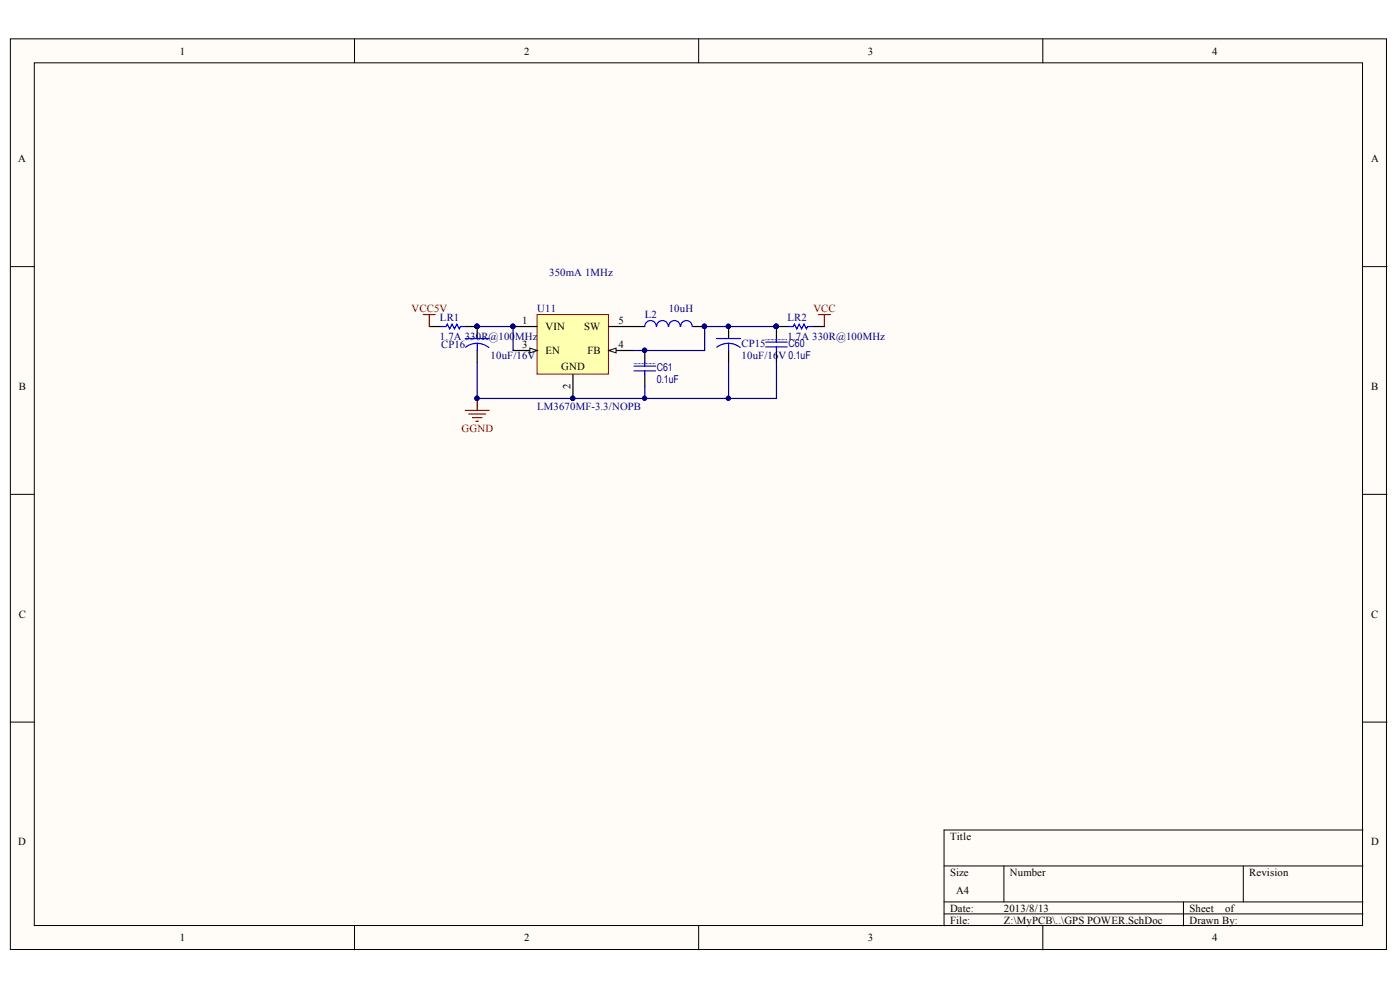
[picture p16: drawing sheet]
<svg xmlns="http://www.w3.org/2000/svg" width="296mm" height="209mm" viewBox="0 0 296 209" stroke-linecap="round" stroke-linejoin="round" font-family="sans-serif">
<defs><g id="words">
<g font-size="2.3">
<text x="38" y="11.5">1</text>
<text x="110.8" y="11.5">2</text>
<text x="183.5" y="11.5">3</text>
<text x="256.3" y="11.5">4</text>
<text x="3.9" y="34.3">A</text>
<text x="289.9" y="34.3">A</text>
<text x="110.4" y="68.5">1</text>
<text x="115.3" y="69.8">VIN</text>
<text x="123.5" y="69.8">SW</text>
<text x="130.8" y="68.5">5</text>
<text x="110.4" y="73.6">3</text>
<text x="115.3" y="74.9">EN</text>
<text x="124.2" y="74.9">FB</text>
<text x="130.8" y="73.6">4</text>
<text x="4" y="82.4">B</text>
<text x="118.6" y="78.1">GND</text>
<text x="120.6" y="82.3" transform="rotate(-90 120.6 82.3)">2</text>
<text x="289.9" y="82.4">B</text>
<text x="4" y="130.6">C</text>
<text x="289.9" y="130.6">C</text>
<text x="3.9" y="178.7">D</text>
<text x="200.8" y="177.4">Title</text>
<text x="289.9" y="178.7">D</text>
<text x="200.8" y="185.1">Size</text>
<text x="213.5" y="185.1">Number</text>
<text x="264.1" y="185.1">Revision</text>
<text x="202.1" y="188.8">A4</text>
<text x="200.8" y="192.6">Date:</text>
<text x="200.8" y="195.2">File:</text>
<text x="212.2" y="192.6">2013/8/13</text>
<text x="212.2" y="195.2">Z:\MyPCB\..\GPS POWER.SchDoc</text>
<text x="251.5" y="192.6">Sheet</text>
<text x="251.5" y="195.2">Drawn By:</text>
<text x="259" y="192.6">of</text>
<text x="38" y="198.9">1</text>
<text x="110.8" y="198.9">2</text>
<text x="183.5" y="198.9">3</text>
<text x="256.3" y="198.9">4</text>
</g>
<g font-size="2.3" fill="#000080">
<text x="116.1" y="58.3">350mA 1MHz</text>
<text x="93" y="71.8">1.7A 330R@100</text>
<text x="93" y="67.8">LR1</text>
<text x="108.9" y="71.8">MHz</text>
<text x="113.6" y="66">U11</text>
<text x="136.3" y="67.3">L2</text>
<text x="141.4" y="66">10uH</text>
<text x="166.5" y="71.8">1.7A 330R@100MHz</text>
<text x="166.5" y="67.8">LR2</text>
<text x="93.3" y="73.6">CP16</text>
<text x="103.7" y="75.9">10uF/16V</text>
<text x="156.8" y="73.3">CP15</text>
<text x="156.8" y="75.9">10uF/16</text>
<text x="164.6" y="75.9">V 0.1uF</text>
<text x="166.7" y="73.3">C60</text>
<text x="138.8" y="78.4">C61</text>
<text x="138.8" y="80.9">0.1uF</text>
<text x="113.6" y="86.7">LM3670MF-3.3/NOPB</text>
</g>
<g font-size="2.3" fill="#800000">
<text x="87" y="66">VCC5V</text>
<text x="172" y="66">VCC</text>
<text x="97.6" y="91.3">GGND</text>
</g>
</g></defs>
<g fill="#fffcf8" stroke="#000" stroke-width=".21">
<path d="M2.2 8.2h290.9v192.4h-290.9z"/>
<path d="M7.3 13.3h280.8v182.3h-280.8z"/>
</g>
<g fill="none" stroke="#000" stroke-width=".21">
<path d="M74.9 8.2v5.1M147.7 8.2v5.1M220.5 8.2v5.1M2.2 56.3h5.1M288.2 56.3h5M2.2 104.5h5.1M288.2 104.5h5M2.2 152.6h5.1M288.2 152.6h5M288.2 175.4h-88.6v20.3M74.9 195.7v5M147.7 195.7v5"/>
<path d="M199.6 183h88.6M199.6 190.6h88.6M199.6 193.1h88.6M212.2 183v7.6M220.5 195.7v5M250.2 190.6v5.1M262.9 183v7.6"/>
</g>
<path d="M100.9 69v2.5M100.9 74.1v2.5M154 69v2.5M154 74.1v2.5M164.2 69v2.5M164.2 74.1v2.5" fill="none" stroke="#000" stroke-width=".25"/>
<g fill="#000080" stroke="#000080" stroke-width=".21">
<circle cx="164.1" cy="69" r=".47"/>
<circle cx="154" cy="69" r=".46"/>
<circle cx="100.8" cy="84.2" r=".46"/>
<circle cx="100.8" cy="69" r=".46"/>
</g>
<path d="M98.4 71.5h5M100.9 72.5l1.5 .4 .9 .5M100.9 72.5l-1.6 .3-.9 .6M100.9 72.5v1.6M151.5 71.5h5.1M154 72.5l1.6 .4 .9 .5M154 72.5l-1.5 .3-1 .6M154 72.5v1.6M161.9 73.3h4.5M161.9 72.3h4.5M164.2 71.5v.8M164.2 73.3v.8" fill="none" stroke="#00f" stroke-width=".25"/>
<path d="M161.9 71.8h4.5" fill="none" stroke="#00f" stroke-width=".21" stroke-dasharray="0 .3"/>
<path d="M173 66.5h2.5M174.3 66.5v2.5M98.4 86.7h5M99.1 87.5h3.6M99.9 88.3h2M100.6 89h.5M100.9 84.2v2.5" fill="none" stroke="#800000" stroke-width=".25"/>
<path d="M113.5 66.5h15.1v12.6h-15.1z" fill="#ffffb0" stroke="#800000" stroke-width=".21"/>
<path d="M128.7 74.1h5.1" fill="none" stroke="#000" stroke-width=".25"/>
<path d="M128.7 74.1l1.5-.5v1z" fill="#fffcf8" stroke="#000" stroke-width=".21"/>
<path d="M108.5 74.1h5M121.1 79.1v5.1M128.7 69h5.1" fill="none" stroke="#000" stroke-width=".25"/>
<circle cx="121.1" cy="84.2" r=".46" fill="#000080" stroke="#000080" stroke-width=".21"/>
<path d="M112 73.6l1.5 .5-1.5 .5z" fill="#fffcf8" stroke="#000" stroke-width=".21"/>
<path d="M90.8 69h2.5M98.4 69h2.5M108.5 69h5M133.8 69h2.5M136.3 74.1v2.5M136.3 79.1v2.6M146.4 69h2.6M164.2 69h2.5M171.7 69h2.6" fill="none" stroke="#000" stroke-width=".25"/>
<g fill="#000080" stroke="#000080" stroke-width=".21">
<circle cx="108.4" cy="69" r=".46"/>
<circle cx="121.1" cy="84.2" r=".46"/>
<circle cx="148.9" cy="69" r=".46"/>
<circle cx="154" cy="84.2" r=".46"/>
<circle cx="164.1" cy="69" r=".47"/>
<circle cx="100.8" cy="69" r=".46"/>
<circle cx="136.3" cy="74" r=".46"/>
<circle cx="136.3" cy="84.2" r=".46"/>
<circle cx="100.8" cy="84.2" r=".46"/>
</g>
<path d="M93.3 69h1l.3-.5 .5 1 .5-1 .5 1 .5-1 .5 1 .2-.5h1.1M134 78.4h4.6M134 77.4h4.6M136.3 76.6v.8M136.3 78.4v.7M138.7 69a1.22 1.22 0 0 0-1.2-1.3 1.22 1.22 0 0 0-1.2 1.3M141.3 69a1.23 1.23 0 0 0-1.3-1.3 1.23 1.23 0 0 0-1.2 1.3M143.8 69a1.22 1.22 0 0 0-1.2-1.3 1.22 1.22 0 0 0-1.2 1.3M146.3 69a1.22 1.22 0 0 0-1.2-1.3 1.22 1.22 0 0 0-1.2 1.3M166.7 69h1l.3-.5 .5 1 .5-1 .5 1 .5-1 .5 1 .2-.5h1" fill="none" stroke="#00f" stroke-width=".25"/>
<path d="M100.9 69h7.6v5.1M100.9 76.6v7.6h63.3v-7.6M154 76.6v7.6M164.2 69h-15.2v5.1h-15.2M136.3 81.7v2.5" fill="none" stroke="#000080" stroke-width=".25"/>
<path d="M134 76.9h4.6" fill="none" stroke="#00f" stroke-width=".21" stroke-dasharray="0 .3"/>
<path d="M89.5 66.5h2.5M90.8 66.5v2.5" fill="none" stroke="#800000" stroke-width=".25"/>
<use href="#words"/>
</svg>
